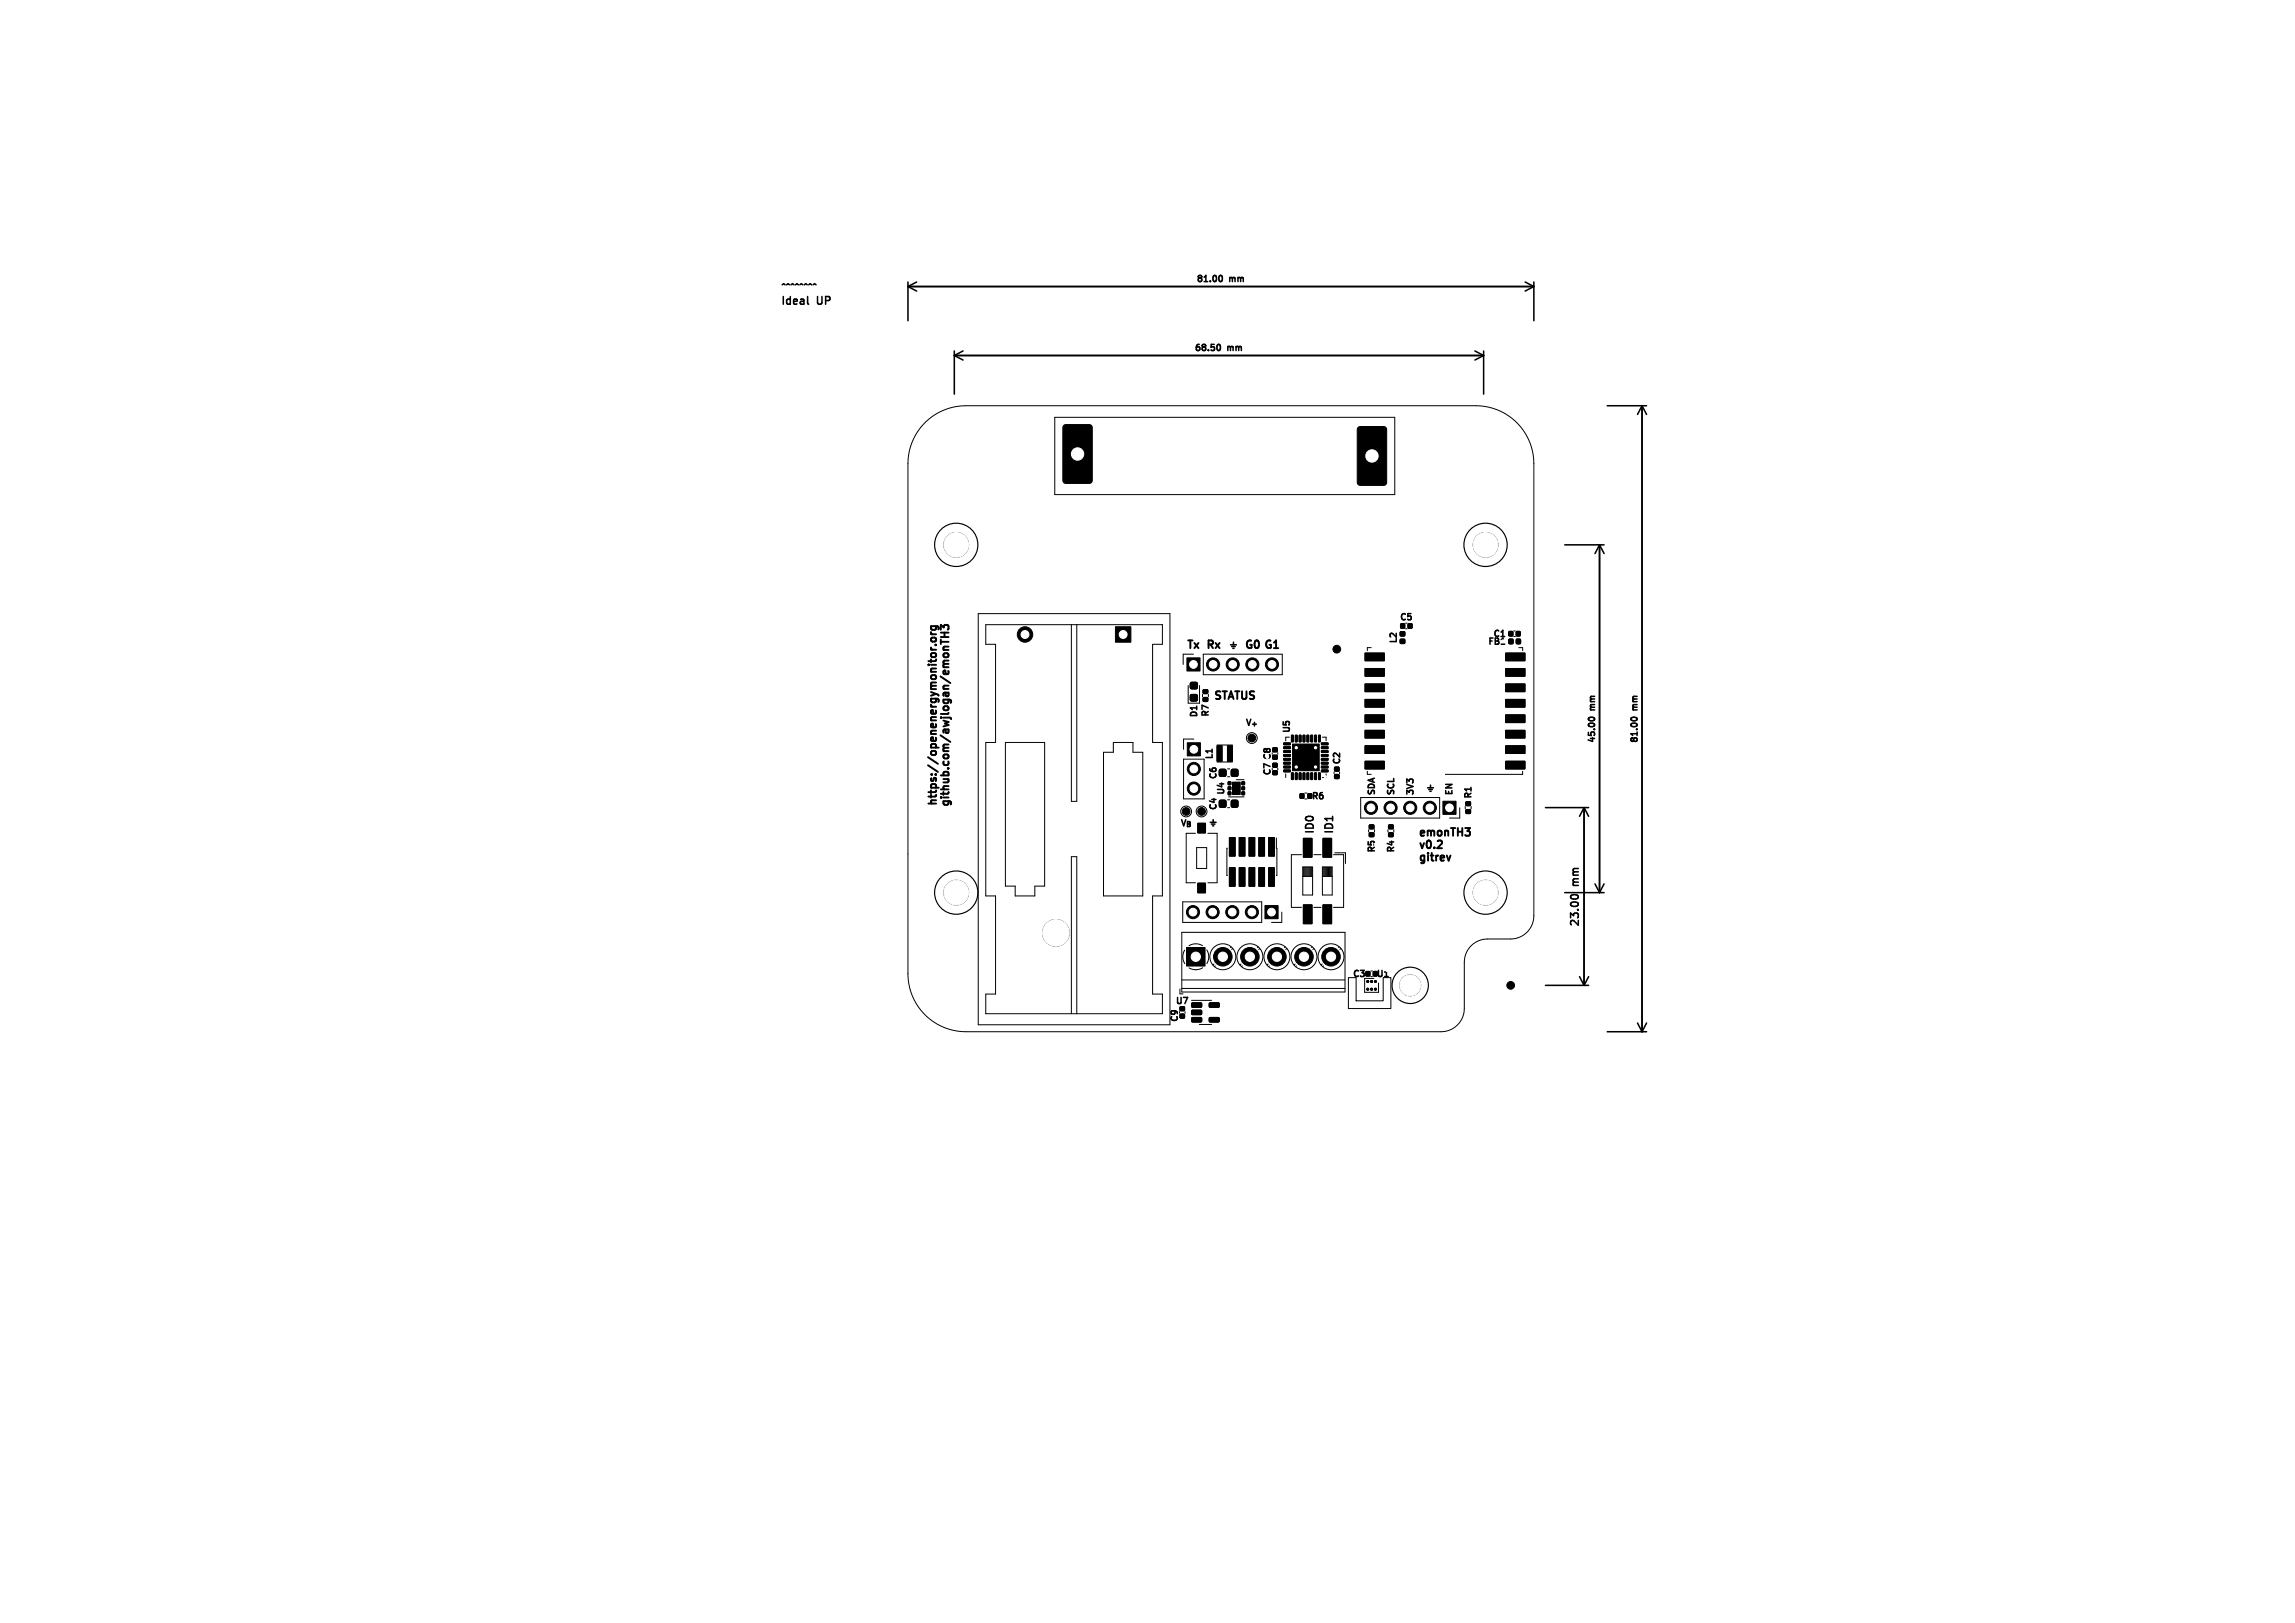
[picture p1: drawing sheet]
<svg xmlns="http://www.w3.org/2000/svg" width="297mm" height="210mm" viewBox="0 0 297 210" stroke-linecap="round" stroke-linejoin="round" font-family="sans-serif">
<defs><g id="words">
<g font-size="1.4">
<text x="101" y="37.9">^^^^^^^^</text>
<text x="101" y="39.5">Ideal</text>
<text x="105.8" y="39.5">UP</text>
<text x="153.5" y="84">Tx Rx</text>
<text x="161" y="84">G0 G1</text>
<text x="157" y="90.9">STATUS</text>
<text x="121.6" y="104.5" transform="rotate(-90 121.6 104.5)">https://openenergymonitor.org</text>
<text x="123.2" y="104.6" transform="rotate(-90 123.2 104.6)">github.com/awjlogan/emonTH3</text>
<text x="172.8" y="108" transform="rotate(-90 172.8 108)">ID1</text>
<text x="183.5" y="108.3">emonTH3</text>
<text x="183.5" y="109.9">v0.2</text>
<text x="183.5" y="111.5">gitrev</text>
<text x="204.6" y="114.6" transform="rotate(-90 204.6 114.6)">mm</text>
<text x="204.6" y="120.1" transform="rotate(-90 204.6 120.1)">23.00</text>
</g>
<text font-size="1.4" fill="#fff" x="170.3" y="108" transform="rotate(-90 170.3 108)">ID0</text>
<g font-size="1.1">
<text x="154.7" y="36.8">81.00</text>
<text x="159.2" y="36.8">mm</text>
<text x="154.4" y="45.7">68.50</text>
<text x="158.9" y="45.7">mm</text>
<text x="181" y="80.5">C5</text>
<text x="181" y="83.4" transform="rotate(-90 181 83.4)">L2</text>
<text x="192.3" y="83.7">FB1</text>
<text x="193" y="82.7">C1</text>
<text x="159" y="84">þÿ#Ú</text>
<text x="155.2" y="93" transform="rotate(-90 155.2 93)">D1</text>
<text x="156.7" y="93" transform="rotate(-90 156.7 93)">R7</text>
<text x="161" y="94.2">V_{+}</text>
<text x="167.2" y="95" transform="rotate(-90 167.2 95)">U5</text>
<text x="206.7" y="91.8" transform="rotate(-90 206.7 91.8)">mm</text>
<text x="212.2" y="91.8" transform="rotate(-90 212.2 91.8)">mm</text>
<text x="157.2" y="98.4" transform="rotate(-90 157.2 98.4)">L1</text>
<text x="157.7" y="101" transform="rotate(-90 157.7 101)">C6</text>
<text x="173.7" y="99" transform="rotate(-90 173.7 99)">C2</text>
<text x="206.7" y="96.3" transform="rotate(-90 206.7 96.3)">45.00</text>
<text x="212.2" y="96.3" transform="rotate(-90 212.2 96.3)">81.00</text>
<text x="152.6" y="107.2">V_{B} þÿ#Ú</text>
<text x="157.7" y="105" transform="rotate(-90 157.7 105)">C4</text>
<text x="158.7" y="103" transform="rotate(-90 158.7 103)">U4</text>
<text x="169.5" y="103.7">R6</text>
<text x="178.2" y="103" transform="rotate(-90 178.2 103)">SDA</text>
<text x="180.7" y="103" transform="rotate(-90 180.7 103)">SCL</text>
<text x="183.2" y="103" transform="rotate(-90 183.2 103)">3V3</text>
<text x="184.5" y="102.5">þÿ#Ú</text>
<text x="188" y="103" transform="rotate(-90 188 103)">EN</text>
<text x="190.7" y="103.5" transform="rotate(-90 190.7 103.5)">R1</text>
<text x="180.7" y="110.5" transform="rotate(-90 180.7 110.5)">R4</text>
<text x="152" y="130.2">U7</text>
<text x="175" y="126.7">C3</text>
<text x="178" y="126.7">U1</text>
<text x="152.7" y="132.5" transform="rotate(-90 152.7 132.5)">C9</text>
</g>
<g font-size="1.1" fill="#fff">
<text x="164.7" y="100.5" transform="rotate(-90 164.7 100.5)">C7 C8</text>
<text x="178.2" y="110.5" transform="rotate(-90 178.2 110.5)">R5</text>
</g>
</g></defs>
<g fill="#000" stroke="#000" stroke-width=".13">
<path d="M137.6 55.1l.3-.2h3.1l.2 .1 .1 .2 .1 7-.1 .2-.2 .1-3.2 .1-.2-.1-.1-.2-.1-7zM175.7 55.3l.3-.1h3.1l.2 .1 .1 .2 .1 6.9-.1 .3-.2 .1h-3.2l-.2-.1-.1-.2-.1-6.9zM144.3 81.1h2v2h-2zM153.6 96.1h1.7v1.7h-1.7zM154.1 89.9h.8v.8h-.8zM154.1 88.3h.8v.8h-.8zM153.6 85.1h1.7v1.7h-1.7zM155.7 90.3h.6v.4h-.6zM155.7 89.3h.6v.4h-.6zM157.8 99.6l.2-.1 .6 .1 .1 .2-.1 .6-.1 .1-.7-.1v-.2zM157.5 96.5h.7v2h-.7zM159.4 99.6l.2-.1 .6 .1v.2v.6l-.2 .1-.6-.1-.1-.2z"/>
<path d="M158.9 96.5h.6v2h-.6zM164.7 98.8h.6v.5h-.6zM164.7 99.7h.6v.5h-.6zM164.7 96.8h.6v.5h-.6zM164.7 97.7h.6v.5h-.6zM166.1 96.1h.9v.2l-.8 .1zM166.1 96.6h.9v.2l-.8 .1zM166.1 97.1h.9v.2l-.8 .1zM166.1 97.6h.9v.2l-.8 .1zM166.1 98.1h.9v.2l-.8 .1zM166.1 98.6h.9v.2l-.8 .1zM166.1 99.1h.9v.2l-.8 .1z"/>
<path d="M166.1 99.6h.9v.2l-.8 .1zM167.1 95.1l.3 .1-.1 .8h-.2zM167.5 98.8l.1-.1 .6 .1 .1 .1-.1 .6-.1 .1-.6-.1-.1-.1zM167.5 97.6l.1-.1 .6 .1 .1 .2-.1 .6-.1 .1-.6-.1-.1-.2zM167.5 96.5l.1-.1 .6 .1 .1 .1-.1 .6-.1 .1-.6-.1-.1-.1zM167.6 95.1l.3 .1-.1 .8h-.2zM168.1 95.1l.3 .1-.1 .8h-.2zM168.6 95.1l.3 .1-.1 .8h-.2zM168.6 98.8l.2-.1 .6 .1 .1 .1-.1 .6-.2 .1-.6-.1-.1-.1zM168.6 97.6l.2-.1 .6 .1 .1 .2-.1 .6-.2 .1-.6-.1-.1-.2zM168.6 96.5l.2-.1 .6 .1 .1 .1-.1 .6-.2 .1-.6-.1-.1-.1zM169.1 95.1l.3 .1-.1 .8h-.2z"/>
<path d="M169.6 95.1l.3 .1-.1 .8h-.2zM169.8 98.8l.1-.1 .6 .1 .1 .1-.1 .6-.1 .1-.6-.1-.1-.1zM169.8 97.6l.1-.1 .6 .1 .1 .2-.1 .6-.1 .1-.6-.1-.1-.2zM169.8 96.5l.1-.1 .6 .1 .1 .1-.1 .6-.1 .1-.6-.1-.1-.1zM170.1 95.1l.3 .1-.1 .8h-.2zM170.6 95.1l.3 .1-.1 .8h-.2zM167.3 96.3h3.4v3.4h-3.4zM171 99.6h.8l.1 .2-.9 .1zM171 99.1h.8l.1 .2-.9 .1zM171 98.6h.8l.1 .2-.9 .1zM171 98.1h.8l.1 .2-.9 .1zM171 97.6h.8l.1 .2-.9 .1z"/>
<path d="M171 97.1h.8l.1 .2-.9 .1zM171 96.6h.8l.1 .2-.9 .1zM171 96.1h.8l.1 .2-.9 .1zM172.7 99.3h.6v.5h-.6zM176.6 84.5h2.6v1h-2.6zM176.6 86.5h2.6v1h-2.6zM176.6 88.5h2.6v1h-2.6zM176.6 90.5h2.6v1h-2.6zM176.6 92.5h2.6v1h-2.6zM176.6 94.5h2.6v1h-2.6zM176.6 96.5h2.6v1h-2.6zM176.6 98.5h2.6v1h-2.6z"/>
<path d="M181.3 80.7h.5v.6h-.5zM181.2 82.7h.6v.5h-.6zM181.2 81.8h.6v.5h-.6zM182.2 80.7h.5v.6h-.5zM195.3 82.7h.5v.6h-.5zM195.3 81.7h.5v.6h-.5zM196.2 82.7h.6v.6h-.6zM196.2 81.7h.5v.6h-.5zM194.9 98.5h2.5v1h-2.5zM194.9 96.5h2.5v1h-2.5zM194.9 94.5h2.5v1h-2.5zM194.9 92.5h2.5v1h-2.5z"/>
<path d="M194.9 90.5h2.5v1h-2.5zM194.9 88.5h2.5v1h-2.5zM194.9 86.5h2.5v1h-2.5zM194.9 84.5h2.5v1h-2.5zM155 114.3h1v1.2h-1zM157.8 103.6l.2-.1 .6 .1 .1 .2-.1 .6-.1 .1-.7-.1v-.2zM159 101.2h.3v.3h-.3zM159 101.8h.3v.4h-.3zM159 102.5h.3v.3h-.3zM159.1 108.4h.7v2.4h-.7zM159.1 112.3h.7v2.4h-.7zM159.4 103.6l.2-.1 .6 .1v.2v.6l-.2 .1-.6-.1-.1-.2z"/>
<path d="M159.5 101.2h1v1.6h-1zM159.6 101.3h.8v.6h-.8zM159.6 102.1h.8v.6h-.8zM160.4 108.4h.7v2.4h-.7zM160.4 112.3h.7v2.4h-.7zM160.7 102.5h.3v.3h-.3zM160.7 101.8h.3v.4h-.3zM160.7 101.2h.3v.3h-.3zM161.6 108.4h.8v2.4h-.8zM161.6 112.3h.8v2.4h-.8zM162.9 108.4h.7v2.4h-.7zM162.9 112.3h.7v2.4h-.7z"/>
<path d="M163.7 117.2h1.7v1.7h-1.7zM164.2 108.4h.7v2.4h-.7zM164.2 112.3h.7v2.4h-.7zM167.1 100h.3l-.1 .9-.2-.1zM167.6 100h.3l-.1 .9-.2-.1zM168.1 100h.3l-.1 .9-.2-.1zM168.7 108.5h1.1v2.4h-1.1zM168.7 117.1h1.1v2.4h-1.1zM168.6 100h.3l-.1 .9-.2-.1zM168.3 102.7h.4v.6h-.4zM169.1 100h.3l-.1 .9-.2-.1zM169.6 100h.3l-.1 .9-.2-.1z"/>
<path d="M170.1 100h.3l-.1 .9-.2-.1zM170.6 100h.3l-.1 .9-.2-.1zM171.2 108.5h1.1v2.4h-1.1zM171.2 117.1h1.1v2.4h-1.1zM172.7 100.2h.6v.5h-.6zM177.2 107.8h.6v.4h-.6zM177.2 106.8h.6v.4h-.6zM179.7 107.8h.6v.4h-.6zM179.7 106.8h.6v.4h-.6zM186.7 103.7h1.7v1.7h-1.7zM189.7 103.8h.6v.4h-.6zM189.7 104.8h.6v.4h-.6z"/>
<path d="M152.7 130.3h.6v.5h-.6zM152.7 131.2h.6v.5h-.6zM153.6 122.6h2.3v2.4h-2.3zM154.2 129.8h1.2l.1 .1v.4l-.1 .1-1.1-.1-.1-.1zM154.2 130.7h1.2l.1 .1v.4l-.1 .1h-1.1l-.1-.1zM154.2 131.7h1.2l.1 .1v.4h-.1h-1.1l-.1-.1zM156.5 131.7h1.2l.1 .1v.4h-.2h-1l-.1-.1zM156.5 129.8h1.2l.1 .1v.4l-.2 .1-1-.1-.1-.1zM176.8 125.7h.5v.6h-.5z"/>
<circle cx="123.8" cy="70.5" r="1.6"/>
<circle cx="192.3" cy="70.5" r="1.6"/>
<circle cx="132.6" cy="82.1" r="1"/>
<circle cx="154.5" cy="99.5" r=".85"/>
<circle cx="157" cy="86" r=".85"/>
<circle cx="159.5" cy="86" r=".85"/>
<circle cx="162" cy="95.5" r=".5"/>
<circle cx="162.1" cy="86" r=".85"/>
<circle cx="164.6" cy="86" r=".85"/>
<circle cx="173" cy="84" r=".5"/>
<circle cx="123.8" cy="115.5" r="1.6"/>
<circle cx="153.5" cy="105" r=".5"/>
<circle cx="154.4" cy="118" r=".85"/>
<circle cx="154.5" cy="102" r=".85"/>
<circle cx="155.5" cy="105" r=".5"/>
<circle cx="156.9" cy="118" r=".85"/>
<circle cx="159.5" cy="118" r=".85"/>
<circle cx="162" cy="118" r=".85"/>
<circle cx="177.4" cy="104.5" r=".85"/>
<circle cx="180" cy="104.5" r=".85"/>
<circle cx="182.5" cy="104.5" r=".85"/>
<circle cx="185" cy="104.5" r=".85"/>
<circle cx="192.3" cy="115.5" r="1.6"/>
<circle cx="136.6" cy="120.7" r="1.72"/>
<circle cx="158.2" cy="123.8" r="1.2"/>
<circle cx="161.8" cy="123.8" r="1.2"/>
<circle cx="165.2" cy="123.8" r="1.2"/>
<circle cx="168.8" cy="123.8" r="1.2"/>
<circle cx="172.2" cy="123.8" r="1.2"/>
<circle cx="177" cy="128" r=".13"/>
<circle cx="177" cy="127" r=".13"/>
<circle cx="177.5" cy="128" r=".13"/>
<circle cx="177.5" cy="127" r=".13"/>
<circle cx="178" cy="128" r=".13"/>
<circle cx="178" cy="127" r=".13"/>
<circle cx="182.5" cy="127.5" r="1.35"/>
<circle cx="195.5" cy="127.5" r=".5"/>
</g>
<path d="M120.5 81.8v.2l.2 .1M120.5 82.1h.6M120.5 81h.8l.2 .2-.1 .3M120.5 82.6l.5-.1 .1 .1v.2l-.1 .2h-.3l-.2-.2zM120.5 81v.3l.2 .2 .4-.1v-.4M121 83.5h.1M121.8 81.5v-.6l.3 .3 .1-.3h.5l.1 .1-.1 .5M121.8 82.8v.5M121.8 83h1M121.8 82.4h1M121.8 81.9h1M122.2 81.9v.5" fill="none" stroke="#000" stroke-width=".25"/>
<g fill="none" stroke="#000" stroke-width=".2">
<path d="M104.5 38.4v.8l.2 .2M117.5 36.5v5M117.5 37.1h81M117.5 37.1l1.1 .6M118.6 36.5l-1.1 .6M157.8 35.7l.1-.1a.43 .43 0 0 1 .3 .4 .43 .43 0 0 1-.3 .4h-.1M197.4 36.5l1.1 .6M198.5 36.5v5M198.5 37.1l-1.1 .6M123.5 45.4v5.6M123.5 46h68.5M123.5 46l1.1 .6"/>
<path d="M124.6 45.4l-1.1 .6M157.6 44.6h.1a.43 .43 0 0 1 .3 .4 .43 .43 0 0 1-.3 .4l-.1-.1M190.9 45.4l1.1 .6M192 45.4v5.6M192 46l-1.1 .6M208 52.5h5.1M212.5 52.5v81M212.5 52.5l.6 1.1M212.5 52.5l-.6 1.1M202.5 70.5h5.1M207 70.5v45M207 70.5l.6 1.1"/>
<path d="M207 70.5l-.6 1.1M154.9 91.4v.4M156.9 96.9v.5M194.3 82.4h.4M194.3 83.4h.4M205.5 95.7l.6 .2M205.6 93.2v-.1a.43 .43 0 0 1 .4-.3 .43 .43 0 0 1 .4 .3l-.1 .1M211.1 93.2v-.1a.43 .43 0 0 1 .4-.3 .43 .43 0 0 1 .4 .3l-.1 .1M190.4 101.9v.4M200 104.5h5.6M202.5 115.5h5.1M203.3 116.2v-.1a.53 .53 0 0 1 .5-.4 .53 .53 0 0 1 .5 .4l-.1 .1"/>
<path d="M205 104.5v23M205 104.5l.6 1.1M205 104.5l-.6 1.1M206.4 114.4l.6 1.1M207.6 114.4l-.6 1.1M179.2 126.4h.4M200 127.5h5.6M204.4 126.4l.6 1.1M205.6 126.4l-.6 1.1M208 133.5h5.1M211.9 132.4l.6 1.1M213.1 132.4l-.6 1.1"/>
</g>
<g fill="none" stroke="#000" stroke-width=".13">
<path d="M119.8 54.6a7.5 7.5 0 0 1 5.2-2.1h66a7.5 7.5 0 0 1 7.5 7.5v58.5a3 3 0 0 1-3 3h-3a3 3 0 0 0-3 3v6a3 3 0 0 1-3 3h-61.5a7.5 7.5 0 0 1-7.5-7.5v-66a7.5 7.5 0 0 1 2.3-5.4zM136.5 54h44v10h-44zM126.6 79.4h24.8v53.2h-24.8zM127.6 80.8h22.8v2.6h-1.2v12.7h1.2v19.8h-1.2v12.7h1.2v2.6h-22.8v-2.6h1.2v-12.7h-1.2v-19.8h1.2v-12.7h-1.2zM130.1 96.1h5.1v18.6h-1.3v1.2h-2.5v-1.2h-1.3zM138.6 80.8v22.9h.7v-22.9M144.1 96.1h2.5v1.2h1.3v18.6h-5.1v-18.6h1.3zM153.2 98.2h2.6v5.2h-2.6zM153.8 88.7v2.3h1.4v-2.3M154.5 84.6h-1.4v1.4M154.5 95.6h-1.3v1.4M155.6 89.8v.4"/>
<path d="M155.7 84.6h10.2v2.7h-10.2zM156.4 89.8v.4M157.5 98.6h2M157.5 96.4h2M158.9 99.5h.2M165.4 97.4v.2M165.4 99.4v.2M166.9 95.4h-.5v.5M171.1 95.4h.5v.5M172.6 99.9v.2M173.4 99.9v.2M177 99.8v.4h.4"/>
<path d="M177.4 83.8h-.4v.4M181.9 81.4h.2M195.9 82.4h.2M195.9 81.6h.2M196.6 83.8h.4v.4M197 99.8v.4h-10M153.1 116.7h10.2v2.7h-10.2zM153.5 107.8v6.4h1.2M154.9 109.7h1.3v2.7h-1.3zM157.5 107.8v6.4h-1.2M158.8 109.8v3.5M158.9 100.5h.2"/>
<path d="M158.9 103.5h.2M158.9 104.5h.2M159 103.1h2M160 100.9h1M165.2 108.4v1.4v3.5M165.9 118v1.4h-1.3M166.4 100.1v.5M168.4 110.6h-1.3v6.8h1.3M168.6 112.2h1.3v3.6h-1.3zM168.6 113.4h1.3M168.7 112.2v1.2M168.8 112.2v1.2"/>
<path d="M168.8 103.4h.4M168.8 102.6h.4M168.9 112.2v1.2M169 112.2v1.2M169.1 112.2v1.2M169.3 112.2v1.2M169.4 112.2v1.2M169.5 112.2v1.2M169.6 112.2v1.2M169.7 112.2v1.2M170 110.6h1M170 117.4h1"/>
<path d="M171.1 112.2h1.3v3.6h-1.3zM171.1 113.4h1.3M171.2 112.2v1.2M171.3 112.2v1.2M171.4 112.2v1.2M171.6 112.2v1.2M171.6 100.1v.5h-.5M171.7 112.2v1.2M171.8 112.2v1.2M171.9 112.2v1.2M172 112.2v1.2M172.2 112.2v1.2"/>
<path d="M172.3 112.2v1.2M172.6 110.6h1.3v6.8h-1.3M172.7 110.4h1.4v1.3M176.1 103.2h10.2v2.7h-10.2zM177.1 107.3v.4M177.9 107.3v.4M179.6 107.3v.4M180.4 107.3v.4M188.9 104.5v1.4h-1.3M189.6 104.3v.4M190.4 104.3v.4M138.6 131.2v-20.4h.7v20.4"/>
<path d="M152.7 128v.6h.4M152.9 120.6h21.2v7.8h-21.2zM152.9 126.8h21.2M152.9 127.9h21.2M153.3 122.9l-.2 .5v.5l.2 .8M153.4 130.9v.2M153.9 125.2l.9 .3M154.2 129.4h2.6M155.2 132.6h1.6M155.6 122.4l-.7-.3-.6 .1-.4 .2M155.6 125.2l-.8 .3M156.2 122.9a1.68 1.68 0 0 1 0 1.8"/>
<path d="M157.1 124.7l-.1 .2M157.3 125l-.1 .1M159.3 122.5l-.1 .1M159.5 122.7l-.1 .2M160.6 124.7l-.1 .2M160.8 125l-.1 .1M162.8 122.5l-.1 .1M163 122.7l-.1 .2M164.1 124.7l-.1 .2M164.3 125l-.1 .1M166.3 122.5l-.1 .1M166.5 122.7l-.1 .2"/>
<path d="M167.6 124.7l-.1 .2M167.8 125l-.1 .1M169.8 122.5l-.1 .1M170 122.7l-.1 .2M171.1 124.7l-.1 .2M171.3 125l-.1 .1M173.3 122.5l-.1 .1M173.5 122.7l-.1 .2M174.5 126.5h1v3h3.5v-3h1v4h-5.5zM177.4 126.4h.2M177.4 125.6h.2M177.8 126.6h-1.2v1.8h1.8v-1.2"/>
<circle cx="162" cy="95.5" r=".7"/>
<circle cx="153.5" cy="105" r=".7"/>
<circle cx="155.5" cy="105" r=".7"/>
<circle cx="158.2" cy="123.8" r="1.68"/>
<circle cx="161.8" cy="123.8" r="1.68"/>
<circle cx="165.2" cy="123.8" r="1.68"/>
<circle cx="168.8" cy="123.8" r="1.68"/>
<circle cx="172.2" cy="123.8" r="1.68"/>
</g>
<g fill="#fff" stroke="#fff" stroke-width=".13">
<circle cx="164.5" cy="106" r=".15"/>
<circle cx="153" cy="90.5" r=".15"/>
<circle cx="161" cy="98" r=".15"/>
<circle cx="167.8" cy="99.2" r=".15"/>
<circle cx="175.5" cy="87" r=".15"/>
<circle cx="179" cy="81.5" r=".15"/>
<circle cx="170.3" cy="99.2" r=".15"/>
<circle cx="173" cy="102" r=".15"/>
<circle cx="167.8" cy="96.7" r=".15"/>
<circle cx="183.5" cy="83" r=".15"/>
<circle cx="173" cy="92" r=".15"/>
<circle cx="170.2" cy="96.7" r=".15"/>
<circle cx="153" cy="132.5" r=".15"/>
<circle cx="179" cy="83" r=".15"/>
<circle cx="162" cy="101.5" r=".15"/>
<circle cx="175" cy="125.5" r=".15"/>
<circle cx="176.5" cy="125" r=".15"/>
<circle cx="178.8" cy="106.5" r=".15"/>
<circle cx="175.5" cy="85" r=".15"/>
<circle cx="175.5" cy="89" r=".15"/>
<circle cx="183.5" cy="81.5" r=".15"/>
<circle cx="173" cy="94" r=".15"/>
<circle cx="161" cy="100" r=".15"/>
<circle cx="173" cy="118.5" r=".15"/>
<circle cx="195.5" cy="81" r=".15"/>
<circle cx="161" cy="104" r=".15"/>
<circle cx="164.5" cy="103" r=".15"/>
<circle cx="167" cy="102.5" r=".15"/>
<circle cx="152.5" cy="94" r=".2"/>
<circle cx="156" cy="113.5" r=".2"/>
<circle cx="167" cy="103.5" r=".15"/>
<circle cx="169" cy="102" r=".15"/>
<circle cx="163" cy="99" r=".2"/>
<circle cx="171.5" cy="100.5" r=".15"/>
<circle cx="179.5" cy="125.5" r=".2"/>
<circle cx="164.5" cy="107.5" r=".2"/>
<circle cx="194.5" cy="83" r=".2"/>
<circle cx="178.8" cy="108" r=".2"/>
<circle cx="178.3" cy="128.7" r=".15"/>
<circle cx="178.5" cy="123.5" r=".15"/>
<circle cx="177.5" cy="123.5" r=".15"/>
<circle cx="177.4" cy="128.7" r=".15"/>
<circle cx="175.2" cy="102" r=".15"/>
<circle cx="175" cy="106" r=".15"/>
<circle cx="164.5" cy="102" r=".15"/>
<circle cx="167" cy="101.5" r=".15"/>
<circle cx="164.5" cy="118" r=".5"/>
<circle cx="162" cy="118" r=".5"/>
<circle cx="159.5" cy="118" r=".5"/>
<circle cx="156.9" cy="118" r=".5"/>
<circle cx="154.4" cy="118" r=".5"/>
<circle cx="154.4" cy="86" r=".5"/>
<circle cx="157" cy="86" r=".5"/>
<circle cx="159.5" cy="86" r=".5"/>
<circle cx="162.1" cy="86" r=".5"/>
<circle cx="164.6" cy="86" r=".5"/>
<circle cx="123.8" cy="70.5" r="1.6"/>
<circle cx="154.8" cy="123.8" r=".6"/>
<circle cx="158.2" cy="123.8" r=".6"/>
<circle cx="161.7" cy="123.8" r=".6"/>
<circle cx="165.2" cy="123.8" r=".6"/>
<circle cx="168.8" cy="123.8" r=".6"/>
<circle cx="172.2" cy="123.8" r=".6"/>
<circle cx="123.8" cy="115.5" r="1.6"/>
<circle cx="177.5" cy="59" r=".8"/>
<circle cx="139.4" cy="58.7" r=".8"/>
<circle cx="187.6" cy="104.5" r=".5"/>
<circle cx="185" cy="104.5" r=".5"/>
<circle cx="182.5" cy="104.5" r=".5"/>
<circle cx="180" cy="104.5" r=".5"/>
<circle cx="177.4" cy="104.5" r=".5"/>
<circle cx="192.3" cy="70.5" r="1.6"/>
<circle cx="182.5" cy="127.5" r="1.35"/>
<circle cx="154.5" cy="97" r=".5"/>
<circle cx="154.5" cy="99.5" r=".5"/>
<circle cx="154.5" cy="102" r=".5"/>
<circle cx="141.3" cy="90.7" r="1.72"/>
<circle cx="136.6" cy="120.7" r="1.72"/>
<circle cx="145.3" cy="82.1" r=".51"/>
<circle cx="132.6" cy="82.1" r=".51"/>
<circle cx="192.3" cy="115.5" r="1.6"/>
</g>
<g fill="none" stroke="#000" stroke-width=".15">
<circle cx="123.7" cy="70.5" r="2.8"/>
<circle cx="192.2" cy="70.5" r="2.8"/>
<circle cx="123.7" cy="115.5" r="2.8"/>
<circle cx="192.2" cy="115.5" r="2.8"/>
<circle cx="182.5" cy="127.5" r="2.35"/>
</g>
<use href="#words"/>
</svg>
